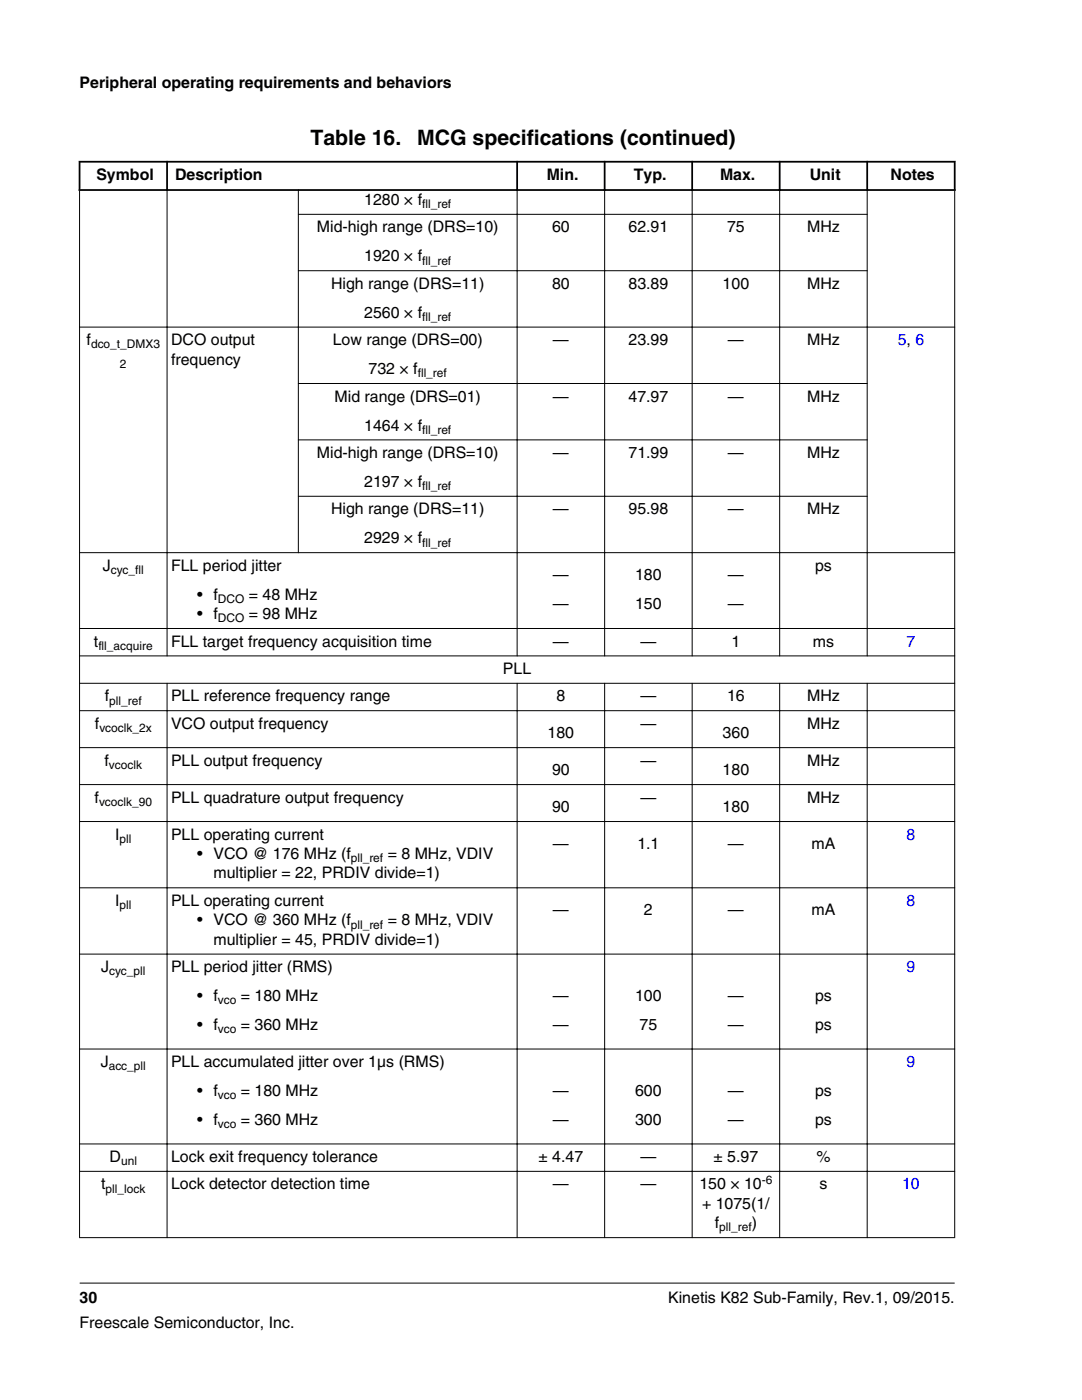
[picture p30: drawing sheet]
<svg xmlns="http://www.w3.org/2000/svg" width="216mm" height="279mm" viewBox="0 0 216 279" stroke-linecap="round" stroke-linejoin="round" font-family="sans-serif">
<defs><g id="words">
<g font-size="4.2">
<text x="62" y="29">Table 16.</text>
<text x="83.3" y="29">MCG specifications (continued)</text>
</g>
<g font-size="3.2">
<text x="15.9" y="17.5">Peripheral operating requirements and behaviors</text>
<text x="19.2" y="36">Symbol</text>
<text x="34.9" y="36">Description</text>
<text x="109.1" y="36">Min.</text>
<text x="126.5" y="36">Typ.</text>
<text x="143.7" y="36">Max.</text>
<text x="161.6" y="36">Unit</text>
<text x="177.7" y="36">Notes</text>
<text x="72.7" y="40.9">1280 × f</text>
<text x="63.2" y="46.4">Mid-high range (DRS=10)</text>
<text x="110.2" y="46.4">60</text>
<text x="125.4" y="46.4">62.91</text>
<text x="145.1" y="46.4">75</text>
<text x="161" y="46.4">MHz</text>
<text x="72.7" y="52.2">1920 × f</text>
<text x="66.1" y="57.6">High range (DRS=11)</text>
<text x="110.2" y="57.6">80</text>
<text x="125.4" y="57.6">83.89</text>
<text x="144.2" y="57.6">100</text>
<text x="161" y="57.6">MHz</text>
<text x="72.7" y="63.4">2560 × f</text>
<text x="17.3" y="68.9">f</text>
<text x="34.1" y="68.9">DCO output</text>
<text x="66.4" y="68.9">Low range (DRS=00)</text>
<text x="110.3" y="68.9">—</text>
<text x="125.4" y="68.9">23.99</text>
<text x="145.3" y="68.9">—</text>
<text x="161" y="68.9">MHz</text>
<text x="34.1" y="72.8">frequency</text>
<text x="73.5" y="74.7">732 × f</text>
<text x="66.8" y="80.1">Mid range (DRS=01)</text>
<text x="110.3" y="80.1">—</text>
<text x="125.4" y="80.1">47.97</text>
<text x="145.3" y="80.1">—</text>
<text x="161" y="80.1">MHz</text>
<text x="72.7" y="85.9">1464 × f</text>
<text x="63.2" y="91.4">Mid-high range (DRS=10)</text>
<text x="110.3" y="91.4">—</text>
<text x="125.4" y="91.4">71.99</text>
<text x="145.3" y="91.4">—</text>
<text x="161" y="91.4">MHz</text>
<text x="72.7" y="97.2">2197 × f</text>
<text x="66.1" y="102.6">High range (DRS=11)</text>
<text x="110.3" y="102.6">—</text>
<text x="125.4" y="102.6">95.98</text>
<text x="145.3" y="102.6">—</text>
<text x="161" y="102.6">MHz</text>
<text x="20.5" y="113.9">J</text>
<text x="34.1" y="113.9">FLL period jitter</text>
<text x="72.7" y="108.4">2929 × f</text>
<text x="162.6" y="113.9">ps</text>
<text x="39.4" y="119.7">• f</text>
<text x="49.7" y="119.7">= 48 MHz</text>
<text x="110.3" y="115.8">—</text>
<text x="126.7" y="115.8">180</text>
<text x="145.3" y="115.8">—</text>
<text x="39.4" y="123.6">• f</text>
<text x="49.7" y="123.6">= 98 MHz</text>
<text x="110.3" y="121.6">—</text>
<text x="126.7" y="121.6">150</text>
<text x="145.3" y="121.6">—</text>
<text x="18.7" y="129">t</text>
<text x="34.1" y="129">FLL target frequency acquisition time</text>
<text x="110.3" y="129">—</text>
<text x="127.8" y="129">—</text>
<text x="146" y="129">1</text>
<text x="162.2" y="129">ms</text>
<text x="100.4" y="134.5">PLL</text>
<text x="20.9" y="140">f</text>
<text x="34.1" y="140">PLL reference frequency range</text>
<text x="111" y="140">8</text>
<text x="127.8" y="140">—</text>
<text x="145.1" y="140">16</text>
<text x="161" y="140">MHz</text>
<text x="18.9" y="145.4">f</text>
<text x="34.1" y="145.4">VCO output frequency</text>
<text x="109.3" y="147.3">180</text>
<text x="127.8" y="145.4">—</text>
<text x="144.2" y="147.3">360</text>
<text x="161" y="145.4">MHz</text>
<text x="20.9" y="152.8">f</text>
<text x="34.1" y="152.8">PLL output frequency</text>
<text x="110.2" y="154.7">90</text>
<text x="127.8" y="152.8">—</text>
<text x="144.2" y="154.7">180</text>
<text x="161" y="152.8">MHz</text>
<text x="18.9" y="160.2">f</text>
<text x="34.1" y="160.2">PLL quadrature output frequency</text>
<text x="127.8" y="160.2">—</text>
<text x="161" y="160.2">MHz</text>
<text x="23" y="167.6">I</text>
<text x="34.1" y="167.6">PLL operating current</text>
<text x="110.2" y="162.1">90</text>
<text x="144.2" y="162.1">180</text>
<text x="39.4" y="171.4">• VCO @ 176 MHz (f</text>
<text x="77.4" y="171.4">= 8 MHz, VDIV</text>
<text x="110.3" y="169.5">—</text>
<text x="127.2" y="169.5">1.1</text>
<text x="145.3" y="169.5">—</text>
<text x="161.9" y="169.5">mA</text>
<text x="42.6" y="175.3">multiplier = 22, PRDIV divide=1)</text>
<text x="23" y="180.8">I</text>
<text x="34.1" y="180.8">PLL operating current</text>
<text x="39.4" y="184.7">• VCO @ 360 MHz (f</text>
<text x="77.4" y="184.7">= 8 MHz, VDIV</text>
<text x="110.3" y="182.7">—</text>
<text x="128.5" y="182.7">2</text>
<text x="145.3" y="182.7">—</text>
<text x="161.9" y="182.7">mA</text>
<text x="42.6" y="188.6">multiplier = 45, PRDIV divide=1)</text>
<text x="20.2" y="194">J</text>
<text x="34.1" y="194">PLL period jitter (RMS)</text>
<text x="39.4" y="199.8">• f</text>
<text x="48.1" y="199.8">= 180 MHz</text>
<text x="110.3" y="199.8">—</text>
<text x="126.7" y="199.8">100</text>
<text x="145.3" y="199.8">—</text>
<text x="162.6" y="199.8">ps</text>
<text x="39.4" y="205.6">• f</text>
<text x="48.1" y="205.6">= 360 MHz</text>
<text x="110.3" y="205.6">—</text>
<text x="127.6" y="205.6">75</text>
<text x="145.3" y="205.6">—</text>
<text x="162.6" y="205.6">ps</text>
<text x="20.1" y="213">J</text>
<text x="34.1" y="213">PLL accumulated jitter over 1µs (RMS)</text>
<text x="39.4" y="218.7">• f</text>
<text x="48.1" y="218.7">= 180 MHz</text>
<text x="110.3" y="218.7">—</text>
<text x="126.7" y="218.7">600</text>
<text x="145.3" y="218.7">—</text>
<text x="162.6" y="218.7">ps</text>
<text x="39.4" y="224.5">• f</text>
<text x="48.1" y="224.5">= 360 MHz</text>
<text x="110.3" y="224.5">—</text>
<text x="126.7" y="224.5">300</text>
<text x="145.3" y="224.5">—</text>
<text x="162.6" y="224.5">ps</text>
<text x="21.9" y="231.9">D</text>
<text x="34.1" y="231.9">Lock exit frequency tolerance</text>
<text x="107.5" y="231.9">± 4.47</text>
<text x="127.8" y="231.9">—</text>
<text x="142.4" y="231.9">± 5.97</text>
<text x="162.9" y="231.9">%</text>
<text x="20.2" y="237.4">t</text>
<text x="34.1" y="237.4">Lock detector detection time</text>
<text x="110.3" y="237.4">—</text>
<text x="127.8" y="237.4">—</text>
<text x="139.6" y="237.4">150 × 10</text>
<text x="163.5" y="237.4">s</text>
<text x="140.1" y="241.3">+ 1075(1/</text>
<text x="142.6" y="245.1">f</text>
<text x="150" y="245.1">)</text>
<text x="15.9" y="260">30</text>
<text x="133.3" y="260">Kinetis K82 Sub-Family, Rev.1, 09/2015.</text>
<text x="15.9" y="265">Freescale Semiconductor, Inc.</text>
</g>
<g font-size="3.2" fill="#00f">
<text x="179.1" y="68.9">5, 6</text>
<text x="180.9" y="129">7</text>
<text x="180.9" y="167.6">8</text>
<text x="180.9" y="180.8">8</text>
<text x="180.9" y="194">9</text>
<text x="180.9" y="213">9</text>
<text x="180" y="237.4">10</text>
</g>
<g font-size="2.4">
<text x="84.2" y="41.5">fll_ref</text>
<text x="84.2" y="52.8">fll_ref</text>
<text x="84.2" y="64.1">fll_ref</text>
<text x="18.2" y="69.5">dco_t_DMX3</text>
<text x="23.9" y="73.4">2</text>
<text x="83.3" y="75.3">fll_ref</text>
<text x="84.2" y="86.6">fll_ref</text>
<text x="84.2" y="97.8">fll_ref</text>
<text x="84.2" y="109.1">fll_ref</text>
<text x="22.1" y="114.5">cyc_fll</text>
<text x="43.5" y="124.2">DCO</text>
<text x="43.5" y="120.3">DCO</text>
<text x="19.6" y="129.7">fll_acquire</text>
<text x="21.8" y="140.6">pll_ref</text>
<text x="19.8" y="146.1">vcoclk_2x</text>
<text x="21.7" y="153.4">vcoclk</text>
<text x="19.8" y="160.8">vcoclk_90</text>
<text x="23.9" y="168.2">pll</text>
<text x="70" y="172.1">pll_ref</text>
<text x="23.9" y="181.4">pll</text>
<text x="70" y="185.3">pll_ref</text>
<text x="21.8" y="194.7">cyc_pll</text>
<text x="43.5" y="200.4">vco</text>
<text x="43.5" y="206.2">vco</text>
<text x="21.7" y="213.6">acc_pll</text>
<text x="43.5" y="219.4">vco</text>
<text x="43.5" y="225.2">vco</text>
<text x="24.2" y="232.5">unl</text>
<text x="21.1" y="238">pll_lock</text>
<text x="152" y="236.3">-6</text>
<text x="143.5" y="245.8">pll_ref</text>
</g>
</g></defs>
<path d="M15.7 32.3h175M15.7 37.9h175M15.9 32.1v6M33.3 32.1v6M103.2 32.1v6M120.6 32.1v6M138.1 32.1v6M155.6 32.1v6M173 32.1v6M190.5 32.1v6" fill="none" stroke="#000" stroke-width=".35"/>
<g fill="none" stroke="#000" stroke-width=".2">
<path d="M15.9 38.1v209M33.3 37.7v93.3M59.5 37.7v72.7M103.2 37.7v93.3M120.6 37.7v93.3M138.1 37.7v93.3M155.6 37.7v93.3M173 38.1v92.9M190.5 38.1v209M59.4 42.8h113.7M59.4 54h113.7M15.8 65.3h174.8"/>
<path d="M59.4 76.5h113.7M59.4 87.8h113.7M59.4 99h113.7M15.8 110.3h174.8M15.8 125.4h174.8M15.8 130.9h174.8M15.8 136.4h174.8M33.3 136.3v110.8M103.2 136.3v110.8M120.6 136.3v110.8M138.1 136.3v110.8M155.6 136.3v110.8"/>
<path d="M173 136.3v110.8M15.8 141.8h174.8M15.8 149.2h174.8M15.8 156.6h174.8M15.8 164h174.8M15.8 177.2h174.8M15.8 190.4h174.8M15.8 209.4h174.8M15.8 228.3h174.8M15.8 233.8h174.8M15.8 247h174.8M15.9 256.1h174.6"/>
</g>
<use href="#words"/>
</svg>
